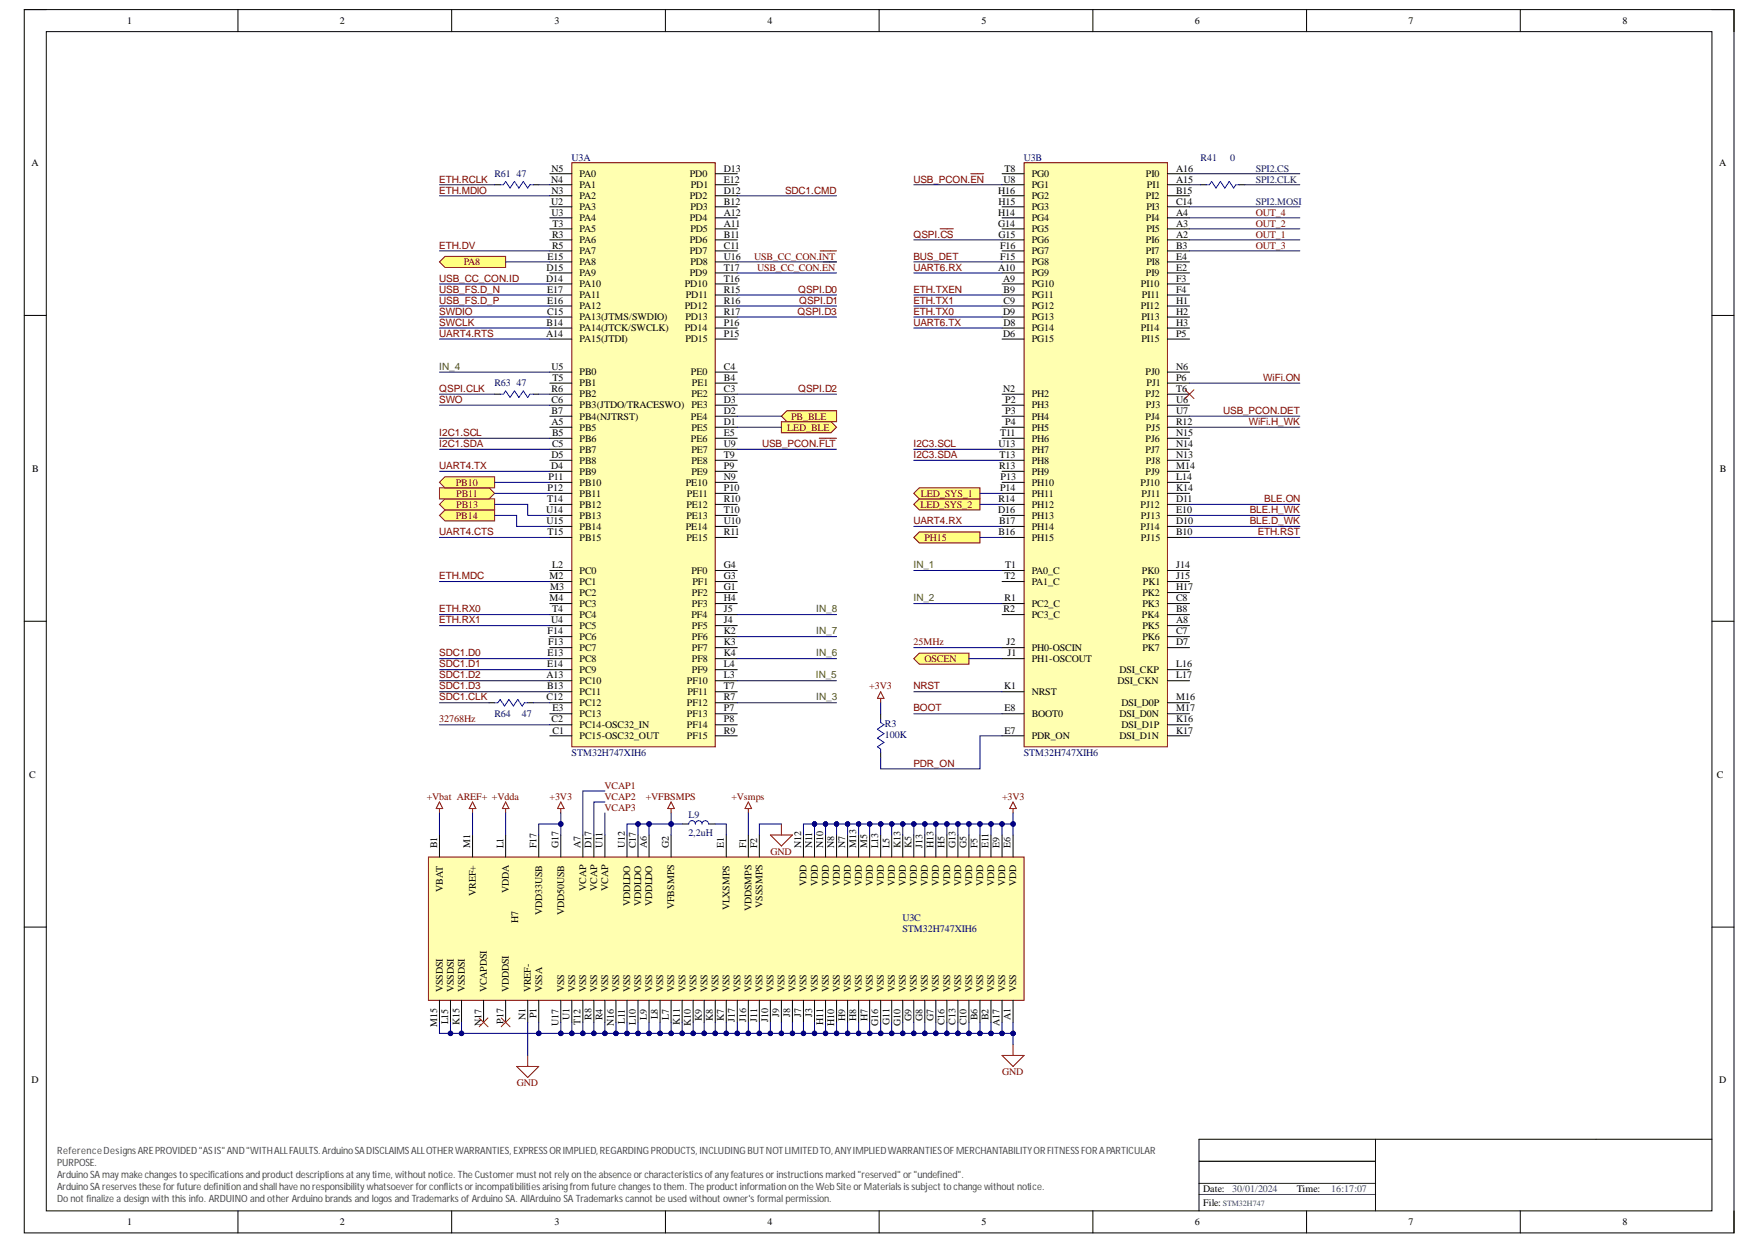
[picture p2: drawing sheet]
<svg xmlns="http://www.w3.org/2000/svg" width="297mm" height="210mm" viewBox="0 0 297 210" stroke-linecap="round" stroke-linejoin="round" font-family="sans-serif">
<defs><g id="words">
<g font-size="4.6">
<text x="75.6" y="171.8">I</text>
<text x="77.3" y="171.8">I</text>
<text x="90.4" y="171.8">I</text>
<text x="94.3" y="171.8">I</text>
<text x="97.8" y="171.8">I</text>
<text x="101.7" y="171.8">I</text>
<text x="103.5" y="171.8">I</text>
<text x="105.2" y="171.8">I</text>
<text x="109.1" y="171.8">I</text>
<text x="110.9" y="171.8">I</text>
<text x="114.8" y="171.8">I</text>
<text x="116.6" y="171.8">I</text>
<text x="118.4" y="171.8">I</text>
<text x="122.3" y="171.8">I</text>
<text x="124" y="171.8">I</text>
<text x="125.8" y="171.8">I</text>
<text x="129.7" y="171.8">I</text>
<text x="130.2" y="171.8">0</text>
<text x="133.6" y="171.8">I</text>
<text x="137.1" y="171.8">I</text>
<text x="138.9" y="171.8">I</text>
<text x="141" y="171.8">I</text>
<text x="141.4" y="171.8">1</text>
<text x="144.5" y="171.8">I</text>
<text x="146.6" y="171.8">I</text>
<text x="148.4" y="171.8">I</text>
<text x="150.1" y="171.8">I</text>
<text x="151.9" y="171.8">I</text>
<text x="154" y="171.8">I</text>
<text x="155.8" y="171.8">I</text>
<text x="157.6" y="171.8">I</text>
</g>
<text font-size="1.8" fill="#000080" x="195.8" y="31.6">POOUT03</text>
<g font-size="1.7">
<text x="21.5" y="4">1</text>
<text x="57.4" y="4">2</text>
<text x="93.6" y="4">3</text>
<text x="129.5" y="4">4</text>
<text x="165.6" y="4">5</text>
<text x="201.7" y="4">6</text>
<text x="237.7" y="4">7</text>
<text x="273.8" y="4">8</text>
<text x="5.3" y="28">A</text>
<text x="93.1" y="29">N5</text>
<text x="97.8" y="29.9">PA0</text>
<text x="116.4" y="29.9">PD0</text>
<text x="122.2" y="29">D13</text>
<text x="169.6" y="29">T8</text>
<text x="174.1" y="29.9">PG0</text>
<text x="193.4" y="29.9">PI0</text>
<text x="198.5" y="29">A16</text>
<text x="290.2" y="28">A</text>
<text x="93" y="30.8">N4</text>
<text x="93" y="34.5">U2</text>
<text x="93.1" y="32.7">N3</text>
<text x="97.8" y="33.6">PA2</text>
<text x="97.8" y="31.7">PA1</text>
<text x="97.8" y="35.5">PA3</text>
<text x="116.4" y="33.6">PD2</text>
<text x="116.5" y="35.5">PD3</text>
<text x="116.6" y="31.7">PD1</text>
<text x="122.2" y="30.8">E12</text>
<text x="122.2" y="34.5">B12</text>
<text x="122.2" y="32.7">D12</text>
<text x="168.5" y="32.7">H16</text>
<text x="168.5" y="34.5">H15</text>
<text x="169.4" y="30.8">U8</text>
<text x="174.1" y="35.5">PG3</text>
<text x="174.1" y="33.6">PG2</text>
<text x="174.1" y="31.7">PG1</text>
<text x="193.4" y="33.6">PI2</text>
<text x="193.5" y="35.5">PI3</text>
<text x="193.6" y="31.7">PI1</text>
<text x="198.5" y="32.7">B15</text>
<text x="198.5" y="30.8">A15</text>
<text x="198.5" y="34.5">C14</text>
<text x="93.1" y="36.4">U3</text>
<text x="93.2" y="40.1">R3</text>
<text x="93.2" y="42">R5</text>
<text x="93.3" y="38.3">T3</text>
<text x="97.8" y="41">PA6</text>
<text x="97.8" y="39.2">PA5</text>
<text x="97.8" y="37.3">PA4</text>
<text x="116.4" y="37.3">PD4</text>
<text x="116.4" y="41">PD6</text>
<text x="116.5" y="39.2">PD5</text>
<text x="122.2" y="36.4">A12</text>
<text x="122.2" y="42">C11</text>
<text x="122.2" y="40.1">B11</text>
<text x="122.2" y="38.3">A11</text>
<text x="168.5" y="38.3">G14</text>
<text x="168.5" y="36.4">H14</text>
<text x="168.5" y="40.1">G15</text>
<text x="168.8" y="42">F16</text>
<text x="174.1" y="41">PG6</text>
<text x="174.1" y="39.2">PG5</text>
<text x="174.1" y="37.3">PG4</text>
<text x="193.4" y="41">PI6</text>
<text x="193.4" y="37.3">PI4</text>
<text x="193.5" y="39.2">PI5</text>
<text x="198.5" y="38.3">A3</text>
<text x="198.5" y="40.1">A2</text>
<text x="198.5" y="42">B3</text>
<text x="198.5" y="36.4">A4</text>
<text x="92.2" y="47.5">D14</text>
<text x="92.2" y="45.7">D15</text>
<text x="92.4" y="43.8">E15</text>
<text x="97.8" y="42.9">PA7</text>
<text x="97.8" y="44.8">PA8</text>
<text x="97.8" y="46.6">PA9</text>
<text x="116.4" y="46.6">PD9</text>
<text x="116.4" y="42.9">PD7</text>
<text x="116.5" y="44.8">PD8</text>
<text x="122.2" y="47.5">T16</text>
<text x="122.2" y="45.7">T17</text>
<text x="122.2" y="43.8">U16</text>
<text x="168.5" y="45.7">A10</text>
<text x="168.8" y="43.8">F15</text>
<text x="169.3" y="47.5">A9</text>
<text x="174.1" y="44.8">PG8</text>
<text x="174.1" y="46.6">PG9</text>
<text x="174.1" y="42.9">PG7</text>
<text x="193.4" y="46.6">PI9</text>
<text x="193.4" y="42.9">PI7</text>
<text x="193.5" y="44.8">PI8</text>
<text x="198.5" y="45.7">E2</text>
<text x="198.5" y="43.8">E4</text>
<text x="198.5" y="47.5">F3</text>
<text x="92.3" y="53.1">C15</text>
<text x="92.3" y="51.3">E16</text>
<text x="92.3" y="49.4">E17</text>
<text x="97.8" y="52.2">PA12</text>
<text x="97.8" y="50.3">PA11</text>
<text x="97.8" y="48.5">PA10</text>
<text x="115.6" y="52.2">PD12</text>
<text x="115.6" y="48.5">PD10</text>
<text x="115.8" y="50.3">PD11</text>
<text x="122.2" y="49.4">R15</text>
<text x="122.2" y="51.3">R16</text>
<text x="122.2" y="53.1">R17</text>
<text x="169.3" y="53.1">D9</text>
<text x="169.4" y="49.4">B9</text>
<text x="169.4" y="51.3">C9</text>
<text x="174.1" y="48.5">PG10</text>
<text x="174.1" y="50.3">PG11</text>
<text x="174.1" y="52.2">PG12</text>
<text x="192.6" y="52.2">PI12</text>
<text x="192.6" y="48.5">PI10</text>
<text x="192.7" y="50.3">PI11</text>
<text x="198.5" y="51.3">H1</text>
<text x="198.5" y="53.1">H2</text>
<text x="198.5" y="49.4">F4</text>
<text x="92.2" y="56.8">A14</text>
<text x="92.2" y="55">B14</text>
<text x="97.8" y="54.1">PA13(JTMS/SWDIO)</text>
<text x="97.8" y="57.8">PA15(JTDI)</text>
<text x="97.8" y="55.9">PA14(JTCK/SWCLK)</text>
<text x="115.6" y="55.9">PD14</text>
<text x="115.7" y="54.1">PD13</text>
<text x="115.7" y="57.8">PD15</text>
<text x="122.2" y="55">P16</text>
<text x="122.2" y="56.8">P15</text>
<text x="169.3" y="56.8">D6</text>
<text x="169.4" y="55">D8</text>
<text x="174.1" y="55.9">PG14</text>
<text x="174.1" y="54.1">PG13</text>
<text x="174.1" y="57.8">PG15</text>
<text x="192.6" y="55.9">PI14</text>
<text x="192.6" y="57.8">PI15</text>
<text x="192.6" y="54.1">PI13</text>
<text x="198.5" y="56.8">P5</text>
<text x="198.5" y="55">H3</text>
<text x="93.1" y="62.4">U5</text>
<text x="93.3" y="64.3">T5</text>
<text x="97.8" y="65.2">PB1</text>
<text x="97.8" y="63.3">PB0</text>
<text x="116.6" y="63.3">PE0</text>
<text x="116.8" y="65.2">PE1</text>
<text x="122.2" y="64.3">B4</text>
<text x="122.2" y="62.4">C4</text>
<text x="193.3" y="63.3">PJ0</text>
<text x="193.5" y="65.2">PJ1</text>
<text x="198.5" y="62.4">N6</text>
<text x="198.5" y="64.3">P6</text>
<text x="93.1" y="66.1">R6</text>
<text x="93.1" y="68">C6</text>
<text x="93.1" y="69.9">B7</text>
<text x="93.1" y="71.7">A5</text>
<text x="97.8" y="67.1">PB2</text>
<text x="97.8" y="68.9">PB3(JTDO/TRACESWO) PE3</text>
<text x="97.8" y="70.8">PB4(NJTRST)</text>
<text x="116.6" y="70.8">PE4</text>
<text x="116.7" y="67.1">PE2</text>
<text x="122.2" y="71.7">D1</text>
<text x="122.2" y="69.9">D2</text>
<text x="122.2" y="66.1">C3</text>
<text x="122.2" y="68">D3</text>
<text x="169.3" y="66.1">N2</text>
<text x="169.6" y="68">P2</text>
<text x="169.6" y="71.7">P4</text>
<text x="169.6" y="69.9">P3</text>
<text x="174.1" y="67.1">PH2</text>
<text x="174.1" y="68.9">PH3</text>
<text x="174.1" y="70.8">PH4</text>
<text x="193.3" y="67.1">PJ2</text>
<text x="193.3" y="70.8">PJ4</text>
<text x="193.4" y="68.9">PJ3</text>
<text x="198.5" y="66.1">T6</text>
<text x="198.5" y="68">U6</text>
<text x="198.5" y="69.9">U7</text>
<text x="198.5" y="71.7">R12</text>
<text x="93.1" y="77.3">D5</text>
<text x="93.2" y="73.6">B5</text>
<text x="93.2" y="75.4">C5</text>
<text x="97.8" y="74.5">PB6</text>
<text x="97.8" y="76.4">PB7</text>
<text x="97.8" y="72.6">PB5</text>
<text x="116.6" y="74.5">PE6</text>
<text x="116.7" y="72.6">PE5</text>
<text x="116.7" y="76.4">PE7</text>
<text x="122.2" y="73.6">E5</text>
<text x="122.2" y="77.3">T9</text>
<text x="122.2" y="75.4">U9</text>
<text x="168.5" y="75.4">U13</text>
<text x="168.7" y="77.3">T13</text>
<text x="168.8" y="73.6">T11</text>
<text x="174.1" y="72.6">PH5</text>
<text x="174.1" y="74.5">PH6</text>
<text x="174.1" y="76.4">PH7</text>
<text x="193.3" y="76.4">PJ7</text>
<text x="193.3" y="74.5">PJ6</text>
<text x="193.4" y="72.6">PJ5</text>
<text x="198.5" y="77.3">N13</text>
<text x="198.5" y="75.4">N14</text>
<text x="198.5" y="73.6">N15</text>
<text x="5.4" y="79.6">B</text>
<text x="92.4" y="82.9">P12</text>
<text x="92.6" y="81">P11</text>
<text x="93" y="79.1">D4</text>
<text x="97.8" y="83.8">PB11</text>
<text x="97.8" y="81.9">PB10</text>
<text x="97.8" y="78.2">PB8</text>
<text x="97.8" y="80.1">PB9</text>
<text x="115.8" y="81.9">PE10</text>
<text x="115.9" y="83.8">PE11</text>
<text x="116.7" y="78.2">PE8</text>
<text x="116.7" y="80.1">PE9</text>
<text x="122.2" y="81">N9</text>
<text x="122.2" y="79.1">P9</text>
<text x="122.2" y="82.9">P10</text>
<text x="168.6" y="79.1">R13</text>
<text x="168.8" y="82.9">P14</text>
<text x="168.9" y="81">P13</text>
<text x="174.1" y="80.1">PH9</text>
<text x="174.1" y="78.2">PH8</text>
<text x="174.1" y="81.9">PH10</text>
<text x="174.1" y="83.8">PH11</text>
<text x="192.5" y="81.9">PJ10</text>
<text x="192.6" y="83.8">PJ11</text>
<text x="193.3" y="80.1">PJ9</text>
<text x="193.4" y="78.2">PJ8</text>
<text x="198.5" y="82.9">K14</text>
<text x="198.5" y="79.1">M14</text>
<text x="198.5" y="81">L14</text>
<text x="290.2" y="79.6">B</text>
<text x="92.2" y="86.6">U14</text>
<text x="92.2" y="88.4">U15</text>
<text x="92.3" y="84.7">T14</text>
<text x="97.8" y="85.7">PB12</text>
<text x="97.8" y="87.5">PB13</text>
<text x="97.8" y="89.4">PB14</text>
<text x="115.8" y="89.4">PE14</text>
<text x="115.8" y="87.5">PE13</text>
<text x="115.8" y="85.7">PE12</text>
<text x="122.2" y="86.6">T10</text>
<text x="122.2" y="88.4">U10</text>
<text x="122.2" y="84.7">R10</text>
<text x="168.5" y="86.6">D16</text>
<text x="168.5" y="84.7">R14</text>
<text x="168.6" y="88.4">B17</text>
<text x="174.1" y="85.7">PH12</text>
<text x="174.1" y="89.4">PH14</text>
<text x="174.1" y="87.5">PH13</text>
<text x="192.5" y="89.4">PJ14</text>
<text x="192.5" y="85.7">PJ12</text>
<text x="192.6" y="87.5">PJ13</text>
<text x="198.5" y="88.4">D10</text>
<text x="198.5" y="84.7">D11</text>
<text x="198.5" y="86.6">E10</text>
<text x="92.4" y="90.3">T15</text>
<text x="93.2" y="95.9">L2</text>
<text x="97.8" y="91.2">PB15</text>
<text x="115.8" y="91.2">PE15</text>
<text x="122.2" y="90.3">R11</text>
<text x="122.2" y="95.9">G4</text>
<text x="168.5" y="90.3">B16</text>
<text x="169.6" y="95.9">T1</text>
<text x="174.1" y="91.2">PH15</text>
<text x="192.6" y="91.2">PJ15</text>
<text x="198.5" y="90.3">B10</text>
<text x="198.5" y="95.9">J14</text>
<text x="92.7" y="97.7">M2</text>
<text x="92.7" y="101.5">M4</text>
<text x="92.8" y="99.6">M3</text>
<text x="97.8" y="98.7">PC1</text>
<text x="97.8" y="100.5">PC2</text>
<text x="97.8" y="96.8">PC0</text>
<text x="116.7" y="96.8">PF0</text>
<text x="116.8" y="100.5">PF2</text>
<text x="116.9" y="98.7">PF1</text>
<text x="122.2" y="99.6">G1</text>
<text x="122.2" y="101.5">H4</text>
<text x="122.2" y="97.7">G3</text>
<text x="169.6" y="97.7">T2</text>
<text x="169.6" y="101.5">R1</text>
<text x="174.1" y="96.8">PA0_C</text>
<text x="174.1" y="98.7">PA1_C</text>
<text x="192.7" y="96.8">PK0</text>
<text x="192.8" y="100.5">PK2</text>
<text x="192.9" y="98.7">PK1</text>
<text x="198.5" y="99.6">H17</text>
<text x="198.5" y="97.7">J15</text>
<text x="198.5" y="101.5">C8</text>
<text x="92.4" y="107">F14</text>
<text x="93" y="105.2">U4</text>
<text x="93.2" y="103.3">T4</text>
<text x="97.8" y="102.4">PC3</text>
<text x="97.8" y="108">PC6</text>
<text x="97.8" y="104.2">PC4</text>
<text x="97.8" y="106.1">PC5</text>
<text x="116.7" y="104.2">PF4</text>
<text x="116.8" y="108">PF6</text>
<text x="116.8" y="106.1">PF5</text>
<text x="116.8" y="102.4">PF3</text>
<text x="122.2" y="107">K2</text>
<text x="122.2" y="105.2">J4</text>
<text x="122.2" y="103.3">J5</text>
<text x="169.4" y="103.3">R2</text>
<text x="174.1" y="104.2">PC3_C</text>
<text x="174.1" y="102.4">PC2_C</text>
<text x="192.7" y="104.2">PK4</text>
<text x="192.8" y="106.1">PK5</text>
<text x="192.8" y="102.4">PK3</text>
<text x="192.8" y="108">PK6</text>
<text x="198.5" y="105.2">A8</text>
<text x="198.5" y="103.3">B8</text>
<text x="198.5" y="107">C7</text>
<text x="92.3" y="112.6">E14</text>
<text x="92.4" y="110.8">E13</text>
<text x="92.5" y="108.9">F13</text>
<text x="97.8" y="109.8">PC7</text>
<text x="97.8" y="111.7">PC8</text>
<text x="97.8" y="113.5">PC9</text>
<text x="116.8" y="113.5">PF9</text>
<text x="116.8" y="109.8">PF7</text>
<text x="116.8" y="111.7">PF8</text>
<text x="122.2" y="112.6">L4</text>
<text x="122.2" y="108.9">K3</text>
<text x="122.2" y="110.8">K4</text>
<text x="169.9" y="108.9">J2</text>
<text x="170.1" y="110.8">J1</text>
<text x="174.1" y="111.7">PH1-OSCOUT</text>
<text x="174.1" y="109.8">PH0-OSCIN</text>
<text x="188.9" y="113.5">DSI_CKP</text>
<text x="192.8" y="109.8">PK7</text>
<text x="198.5" y="108.9">D7</text>
<text x="198.5" y="112.6">L16</text>
<text x="92.2" y="114.5">A13</text>
<text x="92.2" y="118.2">C12</text>
<text x="92.3" y="116.3">B13</text>
<text x="97.8" y="115.4">PC10</text>
<text x="97.8" y="117.3">PC11</text>
<text x="97.8" y="119.1">PC12</text>
<text x="115.9" y="119.1">PF12</text>
<text x="115.9" y="115.4">PF10</text>
<text x="116" y="117.3">PF11</text>
<text x="122.2" y="118.2">R7</text>
<text x="122.2" y="116.3">T7</text>
<text x="122.2" y="114.5">L3</text>
<text x="169.5" y="116.3">K1</text>
<text x="174.1" y="117.3">NRST</text>
<text x="188.6" y="115.4">DSI_CKN</text>
<text x="189.3" y="119.1">DSI_D0P</text>
<text x="198.5" y="114.5">L17</text>
<text x="198.5" y="118.2">M16</text>
<text x="93.1" y="121.9">C2</text>
<text x="93.3" y="120">E3</text>
<text x="93.3" y="123.8">C1</text>
<text x="97.8" y="122.8">PC14-OSC32_IN</text>
<text x="97.8" y="121">PC13</text>
<text x="97.8" y="124.7">PC15-OSC32_OUT</text>
<text x="115.9" y="121">PF13</text>
<text x="115.9" y="122.8">PF14</text>
<text x="115.9" y="124.7">PF15</text>
<text x="122.2" y="120">P7</text>
<text x="122.2" y="121.9">P8</text>
<text x="122.2" y="123.8">R9</text>
<text x="169.6" y="123.8">E7</text>
<text x="169.6" y="120">E8</text>
<text x="174.1" y="124.7">PDR_ON</text>
<text x="174.1" y="121">BOOT0</text>
<text x="188.9" y="121">DSI_D0N</text>
<text x="188.9" y="124.7">DSI_D1N</text>
<text x="189.3" y="122.8">DSI_D1P</text>
<text x="198.5" y="120">M17</text>
<text x="198.5" y="121.9">K16</text>
<text x="198.5" y="123.8">K17</text>
<text x="4.9" y="131.2">C</text>
<text x="289.8" y="131.2">C</text>
<text x="73.8" y="143.1" transform="rotate(-90 73.8 143.1)">B1</text>
<text x="79.4" y="143.1" transform="rotate(-90 79.4 143.1)">M1</text>
<text x="85" y="143.1" transform="rotate(-90 85 143.1)">L1</text>
<text x="90.5" y="143.1" transform="rotate(-90 90.5 143.1)">F17</text>
<text x="94.3" y="143.1" transform="rotate(-90 94.3 143.1)">G17</text>
<text x="98" y="143.1" transform="rotate(-90 98 143.1)">A7</text>
<text x="99.8" y="143.1" transform="rotate(-90 99.8 143.1)">D17</text>
<text x="101.7" y="143.1" transform="rotate(-90 101.7 143.1)">U11</text>
<text x="105.4" y="143.1" transform="rotate(-90 105.4 143.1)">U12</text>
<text x="107.3" y="143.1" transform="rotate(-90 107.3 143.1)">C17</text>
<text x="109.2" y="143.1" transform="rotate(-90 109.2 143.1)">A6</text>
<text x="112.9" y="143.1" transform="rotate(-90 112.9 143.1)">G2</text>
<text x="122.2" y="143.1" transform="rotate(-90 122.2 143.1)">E1</text>
<text x="125.9" y="143.1" transform="rotate(-90 125.9 143.1)">F1</text>
<text x="127.8" y="143.1" transform="rotate(-90 127.8 143.1)">F2</text>
<text x="135.2" y="143.1" transform="rotate(-90 135.2 143.1)">N12</text>
<text x="137.1" y="143.1" transform="rotate(-90 137.1 143.1)">N11</text>
<text x="138.9" y="143.1" transform="rotate(-90 138.9 143.1)">N10</text>
<text x="140.8" y="143.1" transform="rotate(-90 140.8 143.1)">N8</text>
<text x="142.7" y="143.1" transform="rotate(-90 142.7 143.1)">N7</text>
<text x="144.5" y="143.1" transform="rotate(-90 144.5 143.1)">M13</text>
<text x="146.4" y="143.1" transform="rotate(-90 146.4 143.1)">M5</text>
<text x="148.2" y="143.1" transform="rotate(-90 148.2 143.1)">L13</text>
<text x="150.1" y="143.1" transform="rotate(-90 150.1 143.1)">L5</text>
<text x="152" y="143.1" transform="rotate(-90 152 143.1)">K13</text>
<text x="153.8" y="143.1" transform="rotate(-90 153.8 143.1)">K5</text>
<text x="155.7" y="143.1" transform="rotate(-90 155.7 143.1)">J13</text>
<text x="157.5" y="143.1" transform="rotate(-90 157.5 143.1)">H13</text>
<text x="159.4" y="143.1" transform="rotate(-90 159.4 143.1)">H5</text>
<text x="161.3" y="143.1" transform="rotate(-90 161.3 143.1)">G13</text>
<text x="163.1" y="143.1" transform="rotate(-90 163.1 143.1)">G5</text>
<text x="165" y="143.1" transform="rotate(-90 165 143.1)">F5</text>
<text x="166.8" y="143.1" transform="rotate(-90 166.8 143.1)">E11</text>
<text x="168.7" y="143.1" transform="rotate(-90 168.7 143.1)">E9</text>
<text x="170.6" y="143.1" transform="rotate(-90 170.6 143.1)">E6</text>
<text x="136.1" y="149.5" transform="rotate(-90 136.1 149.5)">VDD</text>
<text x="138" y="149.5" transform="rotate(-90 138 149.5)">VDD</text>
<text x="139.9" y="149.5" transform="rotate(-90 139.9 149.5)">VDD</text>
<text x="141.7" y="149.5" transform="rotate(-90 141.7 149.5)">VDD</text>
<text x="143.6" y="149.5" transform="rotate(-90 143.6 149.5)">VDD</text>
<text x="145.4" y="149.5" transform="rotate(-90 145.4 149.5)">VDD</text>
<text x="147.3" y="149.5" transform="rotate(-90 147.3 149.5)">VDD</text>
<text x="149.2" y="149.5" transform="rotate(-90 149.2 149.5)">VDD</text>
<text x="151" y="149.5" transform="rotate(-90 151 149.5)">VDD</text>
<text x="152.9" y="149.5" transform="rotate(-90 152.9 149.5)">VDD</text>
<text x="154.8" y="149.5" transform="rotate(-90 154.8 149.5)">VDD</text>
<text x="156.6" y="149.5" transform="rotate(-90 156.6 149.5)">VDD</text>
<text x="158.5" y="149.5" transform="rotate(-90 158.5 149.5)">VDD</text>
<text x="160.3" y="149.5" transform="rotate(-90 160.3 149.5)">VDD</text>
<text x="162.2" y="149.5" transform="rotate(-90 162.2 149.5)">VDD</text>
<text x="164.1" y="149.5" transform="rotate(-90 164.1 149.5)">VDD</text>
<text x="165.9" y="149.5" transform="rotate(-90 165.9 149.5)">VDD</text>
<text x="167.8" y="149.5" transform="rotate(-90 167.8 149.5)">VDD</text>
<text x="169.6" y="149.5" transform="rotate(-90 169.6 149.5)">VDD</text>
<text x="171.5" y="149.5" transform="rotate(-90 171.5 149.5)">VDD</text>
<text x="74.7" y="150.5" transform="rotate(-90 74.7 150.5)">VBAT</text>
<text x="80.3" y="151.1" transform="rotate(-90 80.3 151.1)">VREF+</text>
<text x="85.9" y="150.7" transform="rotate(-90 85.9 150.7)">VDDA</text>
<text x="87.5" y="155.7" transform="rotate(-90 87.5 155.7)">H7</text>
<text x="91.5" y="154.4" transform="rotate(-90 91.5 154.4)">VDD33USB</text>
<text x="95.2" y="154.4" transform="rotate(-90 95.2 154.4)">VDD50USB</text>
<text x="98.9" y="150.3" transform="rotate(-90 98.9 150.3)">VCAP</text>
<text x="100.8" y="150.3" transform="rotate(-90 100.8 150.3)">VCAP</text>
<text x="102.6" y="150.3" transform="rotate(-90 102.6 150.3)">VCAP</text>
<text x="106.4" y="152.9" transform="rotate(-90 106.4 152.9)">VDDLDO</text>
<text x="108.2" y="152.9" transform="rotate(-90 108.2 152.9)">VDDLDO</text>
<text x="110.1" y="152.9" transform="rotate(-90 110.1 152.9)">VDDLDO</text>
<text x="113.8" y="153.4" transform="rotate(-90 113.8 153.4)">VFBSMPS</text>
<text x="123.1" y="153.6" transform="rotate(-90 123.1 153.6)">VLXSMPS</text>
<text x="126.8" y="153.8" transform="rotate(-90 126.8 153.8)">VDDSMPS</text>
<text x="128.7" y="153.2" transform="rotate(-90 128.7 153.2)">VSSSMPS</text>
<text x="74.7" y="167.5" transform="rotate(-90 74.7 167.5)">VSSDSI</text>
<text x="76.6" y="167.5" transform="rotate(-90 76.6 167.5)">VSSDSI</text>
<text x="78.4" y="167.5" transform="rotate(-90 78.4 167.5)">VSSDSI</text>
<text x="82.2" y="167.5" transform="rotate(-90 82.2 167.5)">VCAPDSI</text>
<text x="85.9" y="167.5" transform="rotate(-90 85.9 167.5)">VDDDSI</text>
<text x="89.6" y="167.5" transform="rotate(-90 89.6 167.5)">VREF-</text>
<text x="91.5" y="167.5" transform="rotate(-90 91.5 167.5)">VSSA</text>
<text x="95.2" y="167.5" transform="rotate(-90 95.2 167.5)">VSS</text>
<text x="97.1" y="167.5" transform="rotate(-90 97.1 167.5)">VSS</text>
<text x="98.9" y="167.5" transform="rotate(-90 98.9 167.5)">VSS</text>
<text x="100.8" y="167.5" transform="rotate(-90 100.8 167.5)">VSS</text>
<text x="102.6" y="167.5" transform="rotate(-90 102.6 167.5)">VSS</text>
<text x="104.5" y="167.5" transform="rotate(-90 104.5 167.5)">VSS</text>
<text x="106.4" y="167.5" transform="rotate(-90 106.4 167.5)">VSS</text>
<text x="108.2" y="167.5" transform="rotate(-90 108.2 167.5)">VSS</text>
<text x="110.1" y="167.5" transform="rotate(-90 110.1 167.5)">VSS</text>
<text x="111.9" y="167.5" transform="rotate(-90 111.9 167.5)">VSS</text>
<text x="113.8" y="167.5" transform="rotate(-90 113.8 167.5)">VSS</text>
<text x="115.7" y="167.5" transform="rotate(-90 115.7 167.5)">VSS</text>
<text x="117.5" y="167.5" transform="rotate(-90 117.5 167.5)">VSS</text>
<text x="119.4" y="167.5" transform="rotate(-90 119.4 167.5)">VSS</text>
<text x="121.3" y="167.5" transform="rotate(-90 121.3 167.5)">VSS</text>
<text x="123.1" y="167.5" transform="rotate(-90 123.1 167.5)">VSS</text>
<text x="125" y="167.5" transform="rotate(-90 125 167.5)">VSS</text>
<text x="126.8" y="167.5" transform="rotate(-90 126.8 167.5)">VSS</text>
<text x="128.7" y="167.5" transform="rotate(-90 128.7 167.5)">VSS</text>
<text x="130.6" y="167.5" transform="rotate(-90 130.6 167.5)">VSS</text>
<text x="132.4" y="167.5" transform="rotate(-90 132.4 167.5)">VSS</text>
<text x="134.3" y="167.5" transform="rotate(-90 134.3 167.5)">VSS</text>
<text x="136.1" y="167.5" transform="rotate(-90 136.1 167.5)">VSS</text>
<text x="138" y="167.5" transform="rotate(-90 138 167.5)">VSS</text>
<text x="139.9" y="167.5" transform="rotate(-90 139.9 167.5)">VSS</text>
<text x="141.7" y="167.5" transform="rotate(-90 141.7 167.5)">VSS</text>
<text x="143.6" y="167.5" transform="rotate(-90 143.6 167.5)">VSS</text>
<text x="145.4" y="167.5" transform="rotate(-90 145.4 167.5)">VSS</text>
<text x="147.3" y="167.5" transform="rotate(-90 147.3 167.5)">VSS</text>
<text x="149.2" y="167.5" transform="rotate(-90 149.2 167.5)">VSS</text>
<text x="151" y="167.5" transform="rotate(-90 151 167.5)">VSS</text>
<text x="152.9" y="167.5" transform="rotate(-90 152.9 167.5)">VSS</text>
<text x="154.8" y="167.5" transform="rotate(-90 154.8 167.5)">VSS</text>
<text x="156.6" y="167.5" transform="rotate(-90 156.6 167.5)">VSS</text>
<text x="158.5" y="167.5" transform="rotate(-90 158.5 167.5)">VSS</text>
<text x="160.3" y="167.5" transform="rotate(-90 160.3 167.5)">VSS</text>
<text x="162.2" y="167.5" transform="rotate(-90 162.2 167.5)">VSS</text>
<text x="164.1" y="167.5" transform="rotate(-90 164.1 167.5)">VSS</text>
<text x="165.9" y="167.5" transform="rotate(-90 165.9 167.5)">VSS</text>
<text x="167.8" y="167.5" transform="rotate(-90 167.8 167.5)">VSS</text>
<text x="169.6" y="167.5" transform="rotate(-90 169.6 167.5)">VSS</text>
<text x="171.5" y="167.5" transform="rotate(-90 171.5 167.5)">VSS</text>
<text x="73.8" y="173.4" transform="rotate(-90 73.8 173.4)">M15</text>
<text x="75.7" y="172.9" transform="rotate(-90 75.7 172.9)">L15</text>
<text x="77.5" y="172.9" transform="rotate(-90 77.5 172.9)">K15</text>
<text x="81.2" y="173.1" transform="rotate(-90 81.2 173.1)">N17</text>
<text x="85" y="172.8" transform="rotate(-90 85 172.8)">P17</text>
<text x="88.7" y="172.1" transform="rotate(-90 88.7 172.1)">N1</text>
<text x="90.5" y="171.8" transform="rotate(-90 90.5 171.8)">P1</text>
<text x="94.3" y="173.1" transform="rotate(-90 94.3 173.1)">U17</text>
<text x="96.1" y="172.1" transform="rotate(-90 96.1 172.1)">U1</text>
<text x="98" y="172.9" transform="rotate(-90 98 172.9)">T12</text>
<text x="99.8" y="172.1" transform="rotate(-90 99.8 172.1)">R8</text>
<text x="101.7" y="172.2" transform="rotate(-90 101.7 172.2)">R4</text>
<text x="103.6" y="173.1" transform="rotate(-90 103.6 173.1)">N16</text>
<text x="105.4" y="172.8" transform="rotate(-90 105.4 172.8)">L11</text>
<text x="107.3" y="172.9" transform="rotate(-90 107.3 172.9)">L10</text>
<text x="109.2" y="172.1" transform="rotate(-90 109.2 172.1)">L9</text>
<text x="111" y="172" transform="rotate(-90 111 172)">L8</text>
<text x="112.9" y="172.1" transform="rotate(-90 112.9 172.1)">L7</text>
<text x="114.7" y="172.9" transform="rotate(-90 114.7 172.9)">K11</text>
<text x="116.6" y="173.1" transform="rotate(-90 116.6 173.1)">K10</text>
<text x="118.5" y="172.3" transform="rotate(-90 118.5 172.3)">K9</text>
<text x="120.3" y="172.3" transform="rotate(-90 120.3 172.3)">K8</text>
<text x="122.2" y="172.3" transform="rotate(-90 122.2 172.3)">K7</text>
<text x="124" y="172.5" transform="rotate(-90 124 172.5)">J17</text>
<text x="125.9" y="172.5" transform="rotate(-90 125.9 172.5)">J16</text>
<text x="127.8" y="172.4" transform="rotate(-90 127.8 172.4)">J11</text>
<text x="129.6" y="172.5" transform="rotate(-90 129.6 172.5)">J10</text>
<text x="131.5" y="171.7" transform="rotate(-90 131.5 171.7)">J9</text>
<text x="133.3" y="171.7" transform="rotate(-90 133.3 171.7)">J8</text>
<text x="135.2" y="171.7" transform="rotate(-90 135.2 171.7)">J7</text>
<text x="137.1" y="171.6" transform="rotate(-90 137.1 171.6)">J3</text>
<text x="138.9" y="172.9" transform="rotate(-90 138.9 172.9)">H11</text>
<text x="140.8" y="173.1" transform="rotate(-90 140.8 173.1)">H10</text>
<text x="142.7" y="172.3" transform="rotate(-90 142.7 172.3)">H9</text>
<text x="144.5" y="172.3" transform="rotate(-90 144.5 172.3)">H8</text>
<text x="146.4" y="172.3" transform="rotate(-90 146.4 172.3)">H7</text>
<text x="148.2" y="173.1" transform="rotate(-90 148.2 173.1)">G16</text>
<text x="150.1" y="172.9" transform="rotate(-90 150.1 172.9)">G11</text>
<text x="152" y="173.1" transform="rotate(-90 152 173.1)">G10</text>
<text x="153.8" y="172.3" transform="rotate(-90 153.8 172.3)">G9</text>
<text x="155.7" y="172.3" transform="rotate(-90 155.7 172.3)">G8</text>
<text x="157.5" y="172.3" transform="rotate(-90 157.5 172.3)">G7</text>
<text x="159.4" y="173" transform="rotate(-90 159.4 173)">C16</text>
<text x="161.3" y="172.9" transform="rotate(-90 161.3 172.9)">C13</text>
<text x="163.1" y="173" transform="rotate(-90 163.1 173)">C10</text>
<text x="165" y="172.2" transform="rotate(-90 165 172.2)">B6</text>
<text x="166.8" y="172.2" transform="rotate(-90 166.8 172.2)">B2</text>
<text x="168.7" y="173.1" transform="rotate(-90 168.7 173.1)">A17</text>
<text x="170.6" y="172.1" transform="rotate(-90 170.6 172.1)">A1</text>
<text x="5.3" y="182.8">D</text>
<text x="290.2" y="182.8">D</text>
<text x="203.1" y="201.1">Date:</text>
<text x="203.1" y="203.6">File:</text>
<text x="218.9" y="201.2">Time:</text>
<text x="21.5" y="206.7">1</text>
<text x="57.4" y="206.7">2</text>
<text x="93.6" y="206.7">3</text>
<text x="129.5" y="206.7">4</text>
<text x="165.6" y="206.7">5</text>
<text x="201.7" y="206.7">6</text>
<text x="237.7" y="206.7">7</text>
<text x="273.8" y="206.7">8</text>
</g>
<g font-size="1.7" fill="#000080">
<text x="83.4" y="29.9">R61 47</text>
<text x="96.5" y="27.1">U3A</text>
<text x="172.8" y="27.1">U3B</text>
<text x="202.6" y="27.1">R41</text>
<text x="207.6" y="27.1">0</text>
<text x="83.4" y="65.2">R63 47</text>
<text x="83.4" y="121">R64</text>
<text x="88.1" y="121">47</text>
<text x="149.3" y="122.7">R3</text>
<text x="149.3" y="124.5">100K</text>
<text x="96.5" y="127.5">STM32H747XIH6</text>
<text x="172.8" y="127.5">STM32H747XIH6</text>
<text x="116.2" y="138">L9</text>
<text x="116.2" y="141.1">2,2uH</text>
<text x="152.3" y="155.4">U3C</text>
<text x="152.3" y="157.2">STM32H747XIH6</text>
</g>
<g font-size="1.7" fill="#003a70">
<text x="211.9" y="29">SPI2.CS</text>
<text x="211.9" y="34.5">SPI2.MOSI</text>
<text x="211.9" y="30.8">SPI2.CLK</text>
</g>
<g font-size="1.7" fill="#800000">
<text x="74.1" y="30.8">ETH.RCLK</text>
<text x="74.1" y="32.7">ETH.MDIO</text>
<text x="132.5" y="32.7">SDC1.CMD</text>
<text x="154.2" y="30.8">USB_PCON.EN</text>
<text x="74.1" y="42">ETH.DV</text>
<text x="154.2" y="40.1">QSPI.CS</text>
<text x="211.9" y="38.3">OUT_2</text>
<text x="211.9" y="36.4">OUT_4</text>
<text x="211.9" y="42">OUT_3</text>
<text x="211.9" y="40.1">OUT_1</text>
<text x="74.1" y="47.5">USB_CC_CON.ID</text>
<text x="78.3" y="44.8">PA8</text>
<text x="127.3" y="43.8">USB_CC_CON.INT</text>
<text x="127.8" y="45.7">USB_CC_CON.EN</text>
<text x="154.2" y="45.7">UART6.RX</text>
<text x="154.2" y="43.8">BUS_DET</text>
<text x="74.1" y="51.3">USB_FS.D_P</text>
<text x="74.1" y="49.4">USB_FS.D_N</text>
<text x="74.1" y="53.1">SWDIO</text>
<text x="134.6" y="53.1">QSPI.D3</text>
<text x="134.7" y="49.4">QSPI.D0</text>
<text x="134.9" y="51.3">QSPI.D1</text>
<text x="154.2" y="49.4">ETH.TXEN</text>
<text x="154.2" y="53.1">ETH.TX0</text>
<text x="154.2" y="51.3">ETH.TX1</text>
<text x="74.1" y="55">SWCLK</text>
<text x="74.1" y="56.8">UART4.RTS</text>
<text x="154.2" y="55">UART6.TX</text>
<text x="213.2" y="64.3">WiFi.ON</text>
<text x="74.1" y="68">SWO</text>
<text x="74.1" y="66.1">QSPI.CLK</text>
<text x="133.5" y="70.8">PB_BLE</text>
<text x="134.7" y="66.1">QSPI.D2</text>
<text x="206.4" y="69.9">USB_PCON.DET</text>
<text x="210.8" y="71.7">WiFi.H_WK</text>
<text x="74.1" y="75.4">I2C1.SDA</text>
<text x="74.1" y="73.6">I2C1.SCL</text>
<text x="128.6" y="75.4">USB_PCON.FLT</text>
<text x="132.8" y="72.6">LED_BLE</text>
<text x="154.2" y="75.4">I2C3.SCL</text>
<text x="154.2" y="77.3">I2C3.SDA</text>
<text x="74.1" y="79.1">UART4.TX</text>
<text x="76.9" y="81.9">PB10</text>
<text x="77" y="83.8">PB11</text>
<text x="155.4" y="83.8">LED_SYS_1</text>
<text x="76.9" y="87.5">PB14</text>
<text x="77" y="85.7">PB13</text>
<text x="154.2" y="88.4">UART4.RX</text>
<text x="155.3" y="85.7">LED_SYS_2</text>
<text x="210.9" y="88.4">BLE.D_WK</text>
<text x="210.9" y="86.6">BLE.H_WK</text>
<text x="213.4" y="84.7">BLE.ON</text>
<text x="74.1" y="90.3">UART4.CTS</text>
<text x="156" y="91.2">PH15</text>
<text x="212.3" y="90.3">ETH.RST</text>
<text x="74.1" y="97.7">ETH.MDC</text>
<text x="74.1" y="103.3">ETH.RX0</text>
<text x="74.1" y="105.2">ETH.RX1</text>
<text x="74.1" y="110.8">SDC1.D0</text>
<text x="74.1" y="112.6">SDC1.D1</text>
<text x="154.2" y="108.9">25MHz</text>
<text x="156" y="111.7">OSCEN</text>
<text x="74.1" y="114.5">SDC1.D2</text>
<text x="74.1" y="116.3">SDC1.D3</text>
<text x="74.1" y="118.2">SDC1.CLK</text>
<text x="146.7" y="116.3">+3V3</text>
<text x="154.2" y="116.3">NRST</text>
<text x="74.1" y="121.9">32768Hz</text>
<text x="154.2" y="120">BOOT</text>
<text x="154.2" y="129.3">PDR_ON</text>
<text x="72" y="134.9">+Vbat AREF+ +Vdda</text>
<text x="92.7" y="134.9">+3V3</text>
<text x="102" y="133.1">VCAP1</text>
<text x="102" y="134.9">VCAP2</text>
<text x="102" y="136.8">VCAP3</text>
<text x="109" y="134.9">+VFBSMPS</text>
<text x="123.5" y="134.9">+Vsmps</text>
<text x="169.1" y="134.9">+3V3</text>
<text x="130" y="144.2">GND</text>
<text x="87.2" y="183.3">GND</text>
<text x="169.1" y="181.4">GND</text>
</g>
<g font-size="1.7" fill="#38761d">
<text x="74.1" y="62.4">IN_4</text>
<text x="154.2" y="95.9">IN_1</text>
<text x="154.2" y="101.5">IN_2</text>
<text x="137.7" y="103.3">IN_8</text>
<text x="137.7" y="107">IN_7</text>
<text x="137.7" y="110.8">IN_6</text>
<text x="137.7" y="114.5">IN_5</text>
<text x="137.7" y="118.2">IN_3</text>
</g>
<g font-size="1.7" fill="#434343">
<text x="9.6" y="194.8">Reference Designs AREPROVIDED &quot;ASIS&quot; AND &quot;WITH ALL FAULTS. ArduinoSADISCLAIMS ALL OTHER WARRANTIES, EXPRESS ORIMPLIED, REGARDING PRODUCTS, INCLUDING BUT NOT LIMITED TO, ANYIMPLIED WARRANTIESOFMERCHANTABILITYOR FITNESS FOR A PARTICULAR</text>
<text x="9.6" y="196.8">PURPOSE.</text>
<text x="9.6" y="198.8">Arduino SA may make changes to specifications and product descriptions at any time, without notice. The Customer must not rely on the absence or characteristics of any features or instructions marked &quot;reserved&quot; or &quot;undefined&quot;.</text>
<text x="9.6" y="200.8">Arduino SA reserves these for future definition and shall have no responsibility whatsoever for conflicts or incompatibilities arising from future changes to them. The product information on the Web Site or Materials is subject to change without notice.</text>
<text x="9.6" y="202.9">Do not finalize a design with this info. ARDUINO and other Arduino brands and logos and Trademarks of Arduino SA. AllArduino SA Trademarks cannot be used without owner's formal permission.</text>
</g>
<g font-size="1.7" fill="#0a7271">
<text x="207.9" y="201.1">30/01/2024</text>
<text x="224.7" y="201.1">16:17:07</text>
</g>
<text font-size="1.4" fill="#0a7271" x="206.4" y="203.6">STM32H747</text>
</g></defs>
<g fill="none" stroke="#000" stroke-width=".17">
<path d="M4.1 1.6h288.5v206.4h-288.5zM4.1 1.6h3.7M7.8 5.3h281.1v199h-281.1zM40.2 1.6v3.7M76.2 1.6v3.7M112.3 1.6v3.7M148.4 1.6v3.7M184.4 1.6v3.7M220.5 1.6v3.7M256.6 1.6v3.7M288.9 1.6h3.7v3.7M4.1 53.2h3.7"/>
<path d="M288.9 53.2h3.7M4.1 104.8h3.7M288.9 104.8h3.7M4.1 156.4h3.7M288.9 156.4h3.7M202.4 195.9h29.8M202.4 199.7h29.8M232.1 192.2v12.1M288.9 192.2h-86.5v12.1M40.2 204.3v3.7M76.2 204.3v3.7M112.3 204.3v3.7"/>
<path d="M148.4 204.3v3.7M184.4 204.3v3.7M202.4 201.5h29.8M220.5 204.3v3.7M256.6 204.3v3.7M292.6 204.3v3.7"/>
</g>
<path d="M79.8 135.3l.5 1.1h-1.1zM79.8 136.4v.8M94.6 135.3l.6 1.1h-1.1zM94.6 136.4v.8M169.1 178.1h3.7l-1.8 1.8zM171 176.2v1.9" fill="none" stroke="#800000" stroke-width=".17"/>
<path d="M154.2 111.1l1-.9h8.3v1.9h-8.3z" fill-rule="evenodd" fill="#ffff80"/>
<path d="M154.2 111.1l1-.9h8.3v1.9h-8.3z" fill="none" stroke="#800000" stroke-width=".17"/>
<path d="M200 65.8l1.5 1.5M201.5 65.8l-1.5 1.5" fill="none" stroke="#f00" stroke-width=".17"/>
<path d="M96.5 27.5h24.2v98.5h-24.2z" fill-rule="evenodd" fill="#ffffb0"/>
<path d="M96.5 27.5h24.2v98.5h-24.2z" fill="none" stroke="#800000" stroke-width=".17"/>
<g fill="none" stroke="#000" stroke-width=".17">
<path d="M92.8 33h3.7M92.8 31.2h3.7M92.8 29.3h3.7M92.8 36.8h3.7M92.8 38.6h3.7M92.8 34.9h3.7M120.7 33h3.7M120.7 31.2h3.7M120.7 29.3h3.7M120.7 36.8h3.7M120.7 38.6h3.7M120.7 34.9h3.7"/>
<path d="M92.8 40.5h3.7M92.8 42.3h3.7M92.8 49.8h3.7M92.8 44.2h3.7M92.8 46.1h3.7M92.8 53.5h3.7M92.8 57.2h3.7M92.8 55.4h3.7M92.8 51.6h3.7M92.8 47.9h3.7M120.7 40.5h3.7M120.7 42.3h3.7"/>
<path d="M120.7 49.8h3.7M120.7 44.2h3.7M120.7 46.1h3.7M120.7 53.5h3.7M120.7 57.2h3.7M120.7 55.4h3.7M120.7 51.6h3.7M120.7 47.9h3.7M92.8 72.1h3.7M92.8 73.9h3.7M92.8 64.6h3.7M92.8 66.5h3.7"/>
<path d="M92.8 68.4h3.7M92.8 75.8h3.7M92.8 62.8h3.7M92.8 77.7h3.7M92.8 70.2h3.7M92.8 79.5h3.7M120.7 72.1h3.7M120.7 73.9h3.7M120.7 64.6h3.7M120.7 66.5h3.7M120.7 68.4h3.7M120.7 75.8h3.7"/>
<path d="M120.7 62.8h3.7M120.7 77.7h3.7M120.7 70.2h3.7M120.7 79.5h3.7M92.8 98.1h3.7M92.8 100h3.7M92.8 83.2h3.7M92.8 87h3.7M92.8 85.1h3.7M92.8 90.7h3.7M92.8 88.8h3.7M92.8 96.3h3.7"/>
<path d="M92.8 81.4h3.7M120.7 98.1h3.7M120.7 100h3.7M120.7 83.2h3.7M120.7 87h3.7M120.7 85.1h3.7M120.7 90.7h3.7M120.7 88.8h3.7M120.7 96.3h3.7M120.7 81.4h3.7M92.8 101.8h3.7M92.8 113h3.7"/>
<path d="M92.8 107.4h3.7M92.8 114.9h3.7M92.8 116.7h3.7M92.8 118.6h3.7M92.8 109.3h3.7M92.8 103.7h3.7M92.8 105.6h3.7M92.8 111.1h3.7M120.7 101.8h3.7M120.7 113h3.7M120.7 107.4h3.7M120.7 114.9h3.7"/>
<path d="M120.7 116.7h3.7M120.7 118.6h3.7M120.7 109.3h3.7M120.7 103.7h3.7M120.7 105.6h3.7M120.7 111.1h3.7M92.8 120.4h3.7M92.8 122.3h3.7M92.8 124.2h3.7M120.7 120.4h3.7M120.7 122.3h3.7M120.7 124.2h3.7"/>
</g>
<path d="M172.8 27.5h24.2v98.5h-24.2z" fill-rule="evenodd" fill="#ffffb0"/>
<path d="M172.8 27.5h24.2v98.5h-24.2z" fill="none" stroke="#800000" stroke-width=".17"/>
<g fill="none" stroke="#000" stroke-width=".17">
<path d="M169.1 34.9h3.7M169.1 38.6h3.7M169.1 33h3.7M169.1 29.3h3.7M169.1 31.2h3.7M169.1 36.8h3.7M197 34.9h3.8M197 38.6h3.8M197 33h3.8M197 29.3h3.8M197 31.2h3.8M197 36.8h3.8"/>
<path d="M169.1 40.5h3.7M169.1 44.2h3.7M169.1 46.1h3.7M169.1 47.9h3.7M169.1 49.8h3.7M169.1 51.6h3.7M169.1 55.4h3.7M169.1 42.3h3.7M169.1 53.5h3.7M169.1 57.2h3.7M197 40.5h3.8M197 44.2h3.8"/>
<path d="M197 46.1h3.8M197 47.9h3.8M197 49.8h3.8M197 51.6h3.8M197 55.4h3.8M197 42.3h3.8M197 53.5h3.8M197 57.2h3.8M169.1 66.5h3.7M169.1 68.4h3.7M169.1 72.1h3.7M169.1 70.2h3.7"/>
<path d="M169.1 79.5h3.7M169.1 73.9h3.7M169.1 77.7h3.7M169.1 75.8h3.7M197 66.5h3.8M197 68.4h3.8M197 72.1h3.8M197 70.2h3.8M197 79.5h3.8M197 73.9h3.8M197 77.7h3.8M197 75.8h3.8"/>
<path d="M197 62.8h3.8M197 64.6h3.8M169.1 85.1h3.7M169.1 90.7h3.7M169.1 88.8h3.7M169.1 87h3.7M169.1 81.4h3.7M169.1 83.2h3.7M169.1 98.1h3.7M169.1 96.3h3.7M197 85.1h3.8M197 90.7h3.8"/>
<path d="M197 88.8h3.8M197 87h3.8M197 81.4h3.8M197 83.2h3.8M197 100h3.8M197 98.1h3.8M197 96.3h3.8M169.1 116.7h3.7M169.1 111.1h3.7M169.1 109.3h3.7M169.1 101.8h3.7M169.1 103.7h3.7"/>
<path d="M197 109.3h3.8M197 105.6h3.8M197 101.8h3.8M197 103.7h3.8M197 107.4h3.8M197 113h3.8M197 114.9h3.8M197 118.6h3.8M169.1 120.4h3.7M169.1 124.2h3.7M197 120.4h3.8M197 122.3h3.8"/>
<path d="M197 124.2h3.8"/>
</g>
<path d="M72.3 144.6h100.5v24.2h-100.5z" fill-rule="evenodd" fill="#ffffb0"/>
<g fill="none" stroke="#800000" stroke-width=".17">
<path d="M158.7 38.6h2.2M163.8 29.3h2.2M138.4 42.3h2.8M139 44.2h2.2M138.3 73.9h2.9M216.1 88.8h3.3M148.6 116.7l.6 1.1h-1.1zM148.6 117.8v.8M74.2 135.3l.5 1.1h-1.1zM74.2 136.4v.8M85.3 135.3l.6 1.1h-1.1zM85.3 136.4v.8"/>
<path d="M113.3 135.3l.5 1.1h-1.1zM113.3 136.4v.8M126.3 135.3l.6 1.1h-1.2zM126.3 136.4v.8M131.9 139v1.9M171 135.3l.5 1.1h-1.1zM171 136.4v.8M72.3 144.6h100.5v24.2h-100.5zM130 140.9h3.7l-1.8 1.9zM87.2 179.9h3.7l-1.8 1.9zM89.1 178.1v1.8"/>
</g>
<g fill="none" stroke="#000" stroke-width=".17">
<path d="M148.6 120.4v1M148.6 126.9v1M74.2 140.9v3.7M79.8 140.9v3.7M85.3 140.9v3.7M90.9 140.9v3.7M94.6 140.9v3.7M98.4 140.9v3.7M100.2 140.9v3.7M102.1 140.9v3.7M105.8 140.9v3.7M107.7 140.9v3.7"/>
<path d="M109.5 140.9v3.7M113.3 140.9v3.7M122.6 140.9v3.7M126.3 140.9v3.7M128.2 140.9v3.7M135.6 140.9v3.7M137.5 140.9v3.7M139.3 140.9v3.7M141.2 140.9v3.7M143.1 140.9v3.7M144.9 140.9v3.7M146.8 140.9v3.7"/>
<path d="M148.6 140.9v3.7M150.5 140.9v3.7M152.4 140.9v3.7M154.2 140.9v3.7M156.1 140.9v3.7M157.9 140.9v3.7M159.8 140.9v3.7M161.7 140.9v3.7M163.5 140.9v3.7M165.4 140.9v3.7M167.2 140.9v3.7M169.1 140.9v3.7"/>
<path d="M171 140.9v3.7M81.6 168.8v3.7M85.3 168.8v3.7M159.8 168.8v3.7M161.7 168.8v3.7M163.5 168.8v3.7M165.4 168.8v3.7M167.2 168.8v3.7M169.1 168.8v3.7M171 168.8v3.7"/>
</g>
<path d="M148.6 121.4v.5l.6 .4-1.1 .7 1.1 .8-1.1 .7 1.1 .8-1.1 .7 .5 .4v.5" fill="none" stroke="#00f" stroke-width=".17"/>
<path d="M154.2 85.1l1-.9h10.2v1.8h-10.2z" fill-rule="evenodd" fill="#ffff80"/>
<path d="M154.2 85.1l1-.9h10.2v1.8h-10.2z" fill="none" stroke="#800000" stroke-width=".17"/>
<path d="M154.2 83.2l1-.9h10.2v1.9h-10.2z" fill-rule="evenodd" fill="#ffff80"/>
<path d="M154.2 83.2l1-.9h10.2v1.9h-10.2z" fill="none" stroke="#800000" stroke-width=".17"/>
<path d="M131.9 70.2l.9-.9h8.4v1.9h-8.4z" fill-rule="evenodd" fill="#ffff80"/>
<path d="M131.9 70.2l.9-.9h8.4v1.9h-8.4z" fill="none" stroke="#800000" stroke-width=".17"/>
<path d="M131.9 71.2h8.4l.9 .9-.9 .9h-8.4z" fill-rule="evenodd" fill="#ffff80"/>
<path d="M131.9 71.2h8.4l.9 .9-.9 .9h-8.4z" fill="none" stroke="#800000" stroke-width=".17"/>
<path d="M80.9 171.8l1.5 1.5M82.4 171.8l-1.5 1.5M84.6 171.8l1.5 1.5M86.1 171.8l-1.5 1.5" fill="none" stroke="#f00" stroke-width=".17"/>
<path d="M83.5 31.2h.9M90 31.2h.9M202.6 31.2h1M209.1 31.2h1M83.5 66.5h.9M90 66.5h.9M82.5 118.6h1M89.1 118.6h.9M115.1 139h1.1M119.6 139h1.1" fill="none" stroke="#000" stroke-width=".17"/>
<path d="M84.4 31.2h.6l.3-.6 .8 1.1 .7-1.1 .8 1.1 .7-1.1 .8 1.1 .3-.5h.6M209.1 31.2h-.5l-.4 .5-.7-1.1-.8 1.1M84.4 66.5h.6l.3-.5 .8 1.1 .7-1.1 .8 1.1 .7-1.1 .8 1.1 .3-.6h.6M83.5 118.6h.5l.4-.6 .8 1.1 .7-1.1 .7 1.1 .8-1.1 .7 1.1 .4-.5h.6M116.2 139a.56 .56 0 0 1 .6-.5 .56 .56 0 0 1 .6 .5 .56 .56 0 0 1 .5-.5 .56 .56 0 0 1 .6 .5 .56 .56 0 0 1 .5-.5 .56 .56 0 0 1 .6 .5" fill="none" stroke="#00f" stroke-width=".17"/>
<path d="M74.2 87l.9-1h8.4v1.9h-8.4z" fill-rule="evenodd" fill="#ffff80"/>
<path d="M74.2 87l.9-1h8.4v1.9h-8.4z" fill="none" stroke="#800000" stroke-width=".17"/>
<path d="M74.2 85.1l.9-.9h8.4v1.8h-8.4z" fill-rule="evenodd" fill="#ffff80"/>
<path d="M74.2 85.1l.9-.9h8.4v1.8h-8.4z" fill="none" stroke="#800000" stroke-width=".17"/>
<path d="M74.2 82.3h8.3l1 .9-1 1h-8.3z" fill-rule="evenodd" fill="#ffff80"/>
<path d="M74.2 82.3h8.3l1 .9-1 1h-8.3z" fill="none" stroke="#800000" stroke-width=".17"/>
<path d="M75.1 80.5h8.4v1.8h-8.4l-.9-.9z" fill-rule="evenodd" fill="#ffff80"/>
<path d="M75.1 80.5h8.4v1.8h-8.4l-.9-.9z" fill="none" stroke="#800000" stroke-width=".17"/>
<path d="M154.2 90.7l1-.9h10.2v1.8h-10.2z" fill-rule="evenodd" fill="#ffff80"/>
<path d="M154.2 90.7l1-.9h10.2v1.8h-10.2z" fill="none" stroke="#800000" stroke-width=".17"/>
<path d="M74.2 44.2l.9-.9h10.2v1.8h-10.2z" fill-rule="evenodd" fill="#ffff80"/>
<path d="M74.2 44.2l.9-.9h10.2v1.8h-10.2z" fill="none" stroke="#800000" stroke-width=".17"/>
<path d="M74.2 172.5v1.9h1.8v-1.9" fill="none" stroke="#000080" stroke-width=".17"/>
<circle cx="76" cy="174.4" r=".37" fill="#000080"/>
<g fill="none" stroke="#000080" stroke-width=".17">
<path d="M77.9 172.5v1.9h-1.9"/>
<circle cx="76" cy="174.4" r=".37"/>
</g>
<circle cx="76" cy="174.4" r=".37" fill="#000080"/>
<circle cx="76" cy="174.4" r=".37" fill="none" stroke="#000080" stroke-width=".17"/>
<circle cx="77.9" cy="174.4" r=".37" fill="#000080"/>
<g fill="none" stroke="#000080" stroke-width=".17">
<path d="M90.9 172.5v1.9h-13"/>
<circle cx="77.9" cy="174.4" r=".37"/>
</g>
<circle cx="77.9" cy="174.4" r=".37" fill="#000080"/>
<circle cx="77.9" cy="174.4" r=".37" fill="none" stroke="#000080" stroke-width=".17"/>
<circle cx="90.9" cy="174.4" r=".37" fill="#000080"/>
<g fill="none" stroke="#000080" stroke-width=".17">
<path d="M90.9 174.4h3.7"/>
<circle cx="90.9" cy="174.4" r=".37"/>
</g>
<circle cx="90.9" cy="174.4" r=".37" fill="#000080"/>
<circle cx="90.9" cy="174.4" r=".37" fill="none" stroke="#000080" stroke-width=".17"/>
<circle cx="94.6" cy="174.4" r=".37" fill="#000080"/>
<g fill="none" stroke="#000080" stroke-width=".17">
<path d="M94.6 172.5v1.9h1.9"/>
<circle cx="94.6" cy="174.4" r=".37"/>
</g>
<circle cx="94.6" cy="174.4" r=".37" fill="#000080"/>
<circle cx="94.6" cy="174.4" r=".37" fill="none" stroke="#000080" stroke-width=".17"/>
<circle cx="96.5" cy="174.4" r=".37" fill="#000080"/>
<g fill="none" stroke="#000080" stroke-width=".17">
<path d="M96.5 172.5v1.9h1.9"/>
<circle cx="96.5" cy="174.4" r=".37"/>
</g>
<circle cx="96.5" cy="174.4" r=".37" fill="#000080"/>
<circle cx="96.5" cy="174.4" r=".37" fill="none" stroke="#000080" stroke-width=".17"/>
<circle cx="98.4" cy="174.4" r=".37" fill="#000080"/>
<g fill="none" stroke="#000080" stroke-width=".17">
<path d="M98.4 172.5v1.9h1.8"/>
<circle cx="98.4" cy="174.4" r=".37"/>
</g>
<circle cx="98.4" cy="174.4" r=".37" fill="#000080"/>
<circle cx="98.4" cy="174.4" r=".37" fill="none" stroke="#000080" stroke-width=".17"/>
<circle cx="100.2" cy="174.4" r=".37" fill="#000080"/>
<g fill="none" stroke="#000080" stroke-width=".17">
<path d="M100.2 172.5v1.9h1.9"/>
<circle cx="100.2" cy="174.4" r=".37"/>
</g>
<circle cx="100.2" cy="174.4" r=".37" fill="#000080"/>
<circle cx="100.2" cy="174.4" r=".37" fill="none" stroke="#000080" stroke-width=".17"/>
<circle cx="102.1" cy="174.4" r=".37" fill="#000080"/>
<g fill="none" stroke="#000080" stroke-width=".17">
<path d="M102.1 172.5v1.9h1.9"/>
<circle cx="102.1" cy="174.4" r=".37"/>
</g>
<circle cx="102.1" cy="174.4" r=".37" fill="#000080"/>
<circle cx="102.1" cy="174.4" r=".37" fill="none" stroke="#000080" stroke-width=".17"/>
<circle cx="104" cy="174.4" r=".37" fill="#000080"/>
<g fill="none" stroke="#000080" stroke-width=".17">
<path d="M104 172.5v1.9h1.8"/>
<circle cx="104" cy="174.4" r=".37"/>
</g>
<circle cx="104" cy="174.4" r=".37" fill="#000080"/>
<circle cx="104" cy="174.4" r=".37" fill="none" stroke="#000080" stroke-width=".17"/>
<circle cx="105.8" cy="174.4" r=".37" fill="#000080"/>
<g fill="none" stroke="#000080" stroke-width=".17">
<path d="M105.8 172.5v1.9h1.9"/>
<circle cx="105.8" cy="174.4" r=".37"/>
</g>
<circle cx="105.8" cy="174.4" r=".37" fill="#000080"/>
<circle cx="105.8" cy="174.4" r=".37" fill="none" stroke="#000080" stroke-width=".17"/>
<circle cx="107.7" cy="174.4" r=".37" fill="#000080"/>
<g fill="none" stroke="#000080" stroke-width=".17">
<path d="M107.7 172.5v1.9h1.8"/>
<circle cx="107.7" cy="174.4" r=".37"/>
</g>
<circle cx="107.7" cy="174.4" r=".37" fill="#000080"/>
<circle cx="107.7" cy="174.4" r=".37" fill="none" stroke="#000080" stroke-width=".17"/>
<circle cx="109.5" cy="174.4" r=".37" fill="#000080"/>
<g fill="none" stroke="#000080" stroke-width=".17">
<path d="M109.5 172.5v1.9h1.9"/>
<circle cx="109.5" cy="174.4" r=".37"/>
</g>
<circle cx="109.5" cy="174.4" r=".37" fill="#000080"/>
<circle cx="109.5" cy="174.4" r=".37" fill="none" stroke="#000080" stroke-width=".17"/>
<circle cx="111.4" cy="174.4" r=".37" fill="#000080"/>
<g fill="none" stroke="#000080" stroke-width=".17">
<path d="M111.4 172.5v1.9h1.9"/>
<circle cx="111.4" cy="174.4" r=".37"/>
</g>
<circle cx="111.4" cy="174.4" r=".37" fill="#000080"/>
<circle cx="111.4" cy="174.4" r=".37" fill="none" stroke="#000080" stroke-width=".17"/>
<circle cx="113.3" cy="174.4" r=".37" fill="#000080"/>
<g fill="none" stroke="#000080" stroke-width=".17">
<path d="M113.3 172.5v1.9h1.8"/>
<circle cx="113.3" cy="174.4" r=".37"/>
</g>
<circle cx="113.3" cy="174.4" r=".37" fill="#000080"/>
<circle cx="113.3" cy="174.4" r=".37" fill="none" stroke="#000080" stroke-width=".17"/>
<circle cx="115.1" cy="174.4" r=".37" fill="#000080"/>
<g fill="none" stroke="#000080" stroke-width=".17">
<path d="M115.1 172.5v1.9h1.9"/>
<circle cx="115.1" cy="174.4" r=".37"/>
</g>
<circle cx="115.1" cy="174.4" r=".37" fill="#000080"/>
<circle cx="115.1" cy="174.4" r=".37" fill="none" stroke="#000080" stroke-width=".17"/>
<circle cx="117" cy="174.4" r=".37" fill="#000080"/>
<g fill="none" stroke="#000080" stroke-width=".17">
<path d="M117 172.5v1.9h1.8"/>
<circle cx="117" cy="174.4" r=".37"/>
</g>
<circle cx="117" cy="174.4" r=".37" fill="#000080"/>
<circle cx="117" cy="174.4" r=".37" fill="none" stroke="#000080" stroke-width=".17"/>
<circle cx="118.8" cy="174.4" r=".37" fill="#000080"/>
<g fill="none" stroke="#000080" stroke-width=".17">
<path d="M118.8 172.5v1.9h1.9"/>
<circle cx="118.8" cy="174.4" r=".37"/>
</g>
<circle cx="118.8" cy="174.4" r=".37" fill="#000080"/>
<circle cx="118.8" cy="174.4" r=".37" fill="none" stroke="#000080" stroke-width=".17"/>
<circle cx="120.7" cy="174.4" r=".37" fill="#000080"/>
<g fill="none" stroke="#000080" stroke-width=".17">
<path d="M120.7 172.5v1.9h1.9"/>
<circle cx="120.7" cy="174.4" r=".37"/>
</g>
<circle cx="120.7" cy="174.4" r=".37" fill="#000080"/>
<circle cx="120.7" cy="174.4" r=".37" fill="none" stroke="#000080" stroke-width=".17"/>
<circle cx="122.6" cy="174.4" r=".37" fill="#000080"/>
<g fill="none" stroke="#000080" stroke-width=".17">
<path d="M122.6 172.5v1.9h1.8"/>
<circle cx="122.6" cy="174.4" r=".37"/>
</g>
<circle cx="122.6" cy="174.4" r=".37" fill="#000080"/>
<circle cx="122.6" cy="174.4" r=".37" fill="none" stroke="#000080" stroke-width=".17"/>
<circle cx="124.4" cy="174.4" r=".37" fill="#000080"/>
<g fill="none" stroke="#000080" stroke-width=".17">
<path d="M124.4 172.5v1.9h1.9"/>
<circle cx="124.4" cy="174.4" r=".37"/>
</g>
<circle cx="124.4" cy="174.4" r=".37" fill="#000080"/>
<circle cx="124.4" cy="174.4" r=".37" fill="none" stroke="#000080" stroke-width=".17"/>
<circle cx="126.3" cy="174.4" r=".37" fill="#000080"/>
<g fill="none" stroke="#000080" stroke-width=".17">
<path d="M126.3 172.5v1.9h1.9"/>
<circle cx="126.3" cy="174.4" r=".37"/>
</g>
<circle cx="126.3" cy="174.4" r=".37" fill="#000080"/>
<circle cx="126.3" cy="174.4" r=".37" fill="none" stroke="#000080" stroke-width=".17"/>
<circle cx="128.2" cy="174.4" r=".37" fill="#000080"/>
<g fill="none" stroke="#000080" stroke-width=".17">
<path d="M128.2 172.5v1.9h1.8"/>
<circle cx="128.2" cy="174.4" r=".37"/>
</g>
<circle cx="128.2" cy="174.4" r=".37" fill="#000080"/>
<circle cx="128.2" cy="174.4" r=".37" fill="none" stroke="#000080" stroke-width=".17"/>
<circle cx="130" cy="174.4" r=".37" fill="#000080"/>
<g fill="none" stroke="#000080" stroke-width=".17">
<path d="M130 172.5v1.9h1.9"/>
<circle cx="130" cy="174.4" r=".37"/>
</g>
<circle cx="130" cy="174.4" r=".37" fill="#000080"/>
<circle cx="130" cy="174.4" r=".37" fill="none" stroke="#000080" stroke-width=".17"/>
<circle cx="131.9" cy="174.4" r=".37" fill="#000080"/>
<g fill="none" stroke="#000080" stroke-width=".17">
<path d="M131.9 172.5v1.9h1.8"/>
<circle cx="131.9" cy="174.4" r=".37"/>
</g>
<circle cx="131.9" cy="174.4" r=".37" fill="#000080"/>
<circle cx="131.9" cy="174.4" r=".37" fill="none" stroke="#000080" stroke-width=".17"/>
<circle cx="133.7" cy="174.4" r=".37" fill="#000080"/>
<g fill="none" stroke="#000080" stroke-width=".17">
<path d="M133.7 172.5v1.9h1.9"/>
<circle cx="133.7" cy="174.4" r=".37"/>
</g>
<circle cx="133.7" cy="174.4" r=".37" fill="#000080"/>
<circle cx="133.7" cy="174.4" r=".37" fill="none" stroke="#000080" stroke-width=".17"/>
<circle cx="135.6" cy="174.4" r=".37" fill="#000080"/>
<g fill="none" stroke="#000080" stroke-width=".17">
<path d="M135.6 172.5v1.9h1.9"/>
<circle cx="135.6" cy="174.4" r=".37"/>
</g>
<circle cx="135.6" cy="174.4" r=".37" fill="#000080"/>
<circle cx="135.6" cy="174.4" r=".37" fill="none" stroke="#000080" stroke-width=".17"/>
<circle cx="137.5" cy="174.4" r=".37" fill="#000080"/>
<g fill="none" stroke="#000080" stroke-width=".17">
<path d="M137.5 139h-1.9v1.9"/>
<circle cx="137.5" cy="174.4" r=".37"/>
</g>
<circle cx="137.5" cy="139" r=".37" fill="#000080"/>
<g fill="none" stroke="#000080" stroke-width=".17">
<path d="M137.5 172.5v1.9h1.8"/>
<circle cx="137.5" cy="139" r=".37"/>
</g>
<circle cx="137.5" cy="174.4" r=".37" fill="#000080"/>
<circle cx="137.5" cy="174.4" r=".37" fill="none" stroke="#000080" stroke-width=".17"/>
<circle cx="139.3" cy="174.4" r=".37" fill="#000080"/>
<g fill="none" stroke="#000080" stroke-width=".17">
<path d="M139.3 139h-1.8v1.9"/>
<circle cx="139.3" cy="174.4" r=".37"/>
</g>
<circle cx="137.5" cy="139" r=".37" fill="#000080"/>
<circle cx="137.5" cy="139" r=".37" fill="none" stroke="#000080" stroke-width=".17"/>
<circle cx="139.3" cy="139" r=".37" fill="#000080"/>
<g fill="none" stroke="#000080" stroke-width=".17">
<path d="M141.2 139h-1.9v1.9"/>
<circle cx="139.3" cy="139" r=".37"/>
</g>
<circle cx="139.3" cy="139" r=".37" fill="#000080"/>
<circle cx="139.3" cy="139" r=".37" fill="none" stroke="#000080" stroke-width=".17"/>
<circle cx="141.2" cy="139" r=".37" fill="#000080"/>
<g fill="none" stroke="#000080" stroke-width=".17">
<path d="M143.1 139h-1.9v1.9"/>
<circle cx="141.2" cy="139" r=".37"/>
</g>
<circle cx="141.2" cy="139" r=".37" fill="#000080"/>
<circle cx="141.2" cy="139" r=".37" fill="none" stroke="#000080" stroke-width=".17"/>
<circle cx="143" cy="139" r=".37" fill="#000080"/>
<g fill="none" stroke="#000080" stroke-width=".17">
<path d="M144.9 139h-1.8v1.9"/>
<circle cx="143" cy="139" r=".37"/>
</g>
<circle cx="143" cy="139" r=".37" fill="#000080"/>
<circle cx="143" cy="139" r=".37" fill="none" stroke="#000080" stroke-width=".17"/>
<circle cx="144.9" cy="139" r=".37" fill="#000080"/>
<g fill="none" stroke="#000080" stroke-width=".17">
<path d="M144.9 172.5v1.9h1.9"/>
<circle cx="144.9" cy="139" r=".37"/>
</g>
<circle cx="144.9" cy="174.4" r=".37" fill="#000080"/>
<circle cx="144.9" cy="174.4" r=".37" fill="none" stroke="#000080" stroke-width=".17"/>
<circle cx="146.8" cy="174.4" r=".37" fill="#000080"/>
<g fill="none" stroke="#000080" stroke-width=".17">
<path d="M146.8 139h-1.9v1.9"/>
<circle cx="146.8" cy="174.4" r=".37"/>
</g>
<circle cx="144.9" cy="139" r=".37" fill="#000080"/>
<circle cx="144.9" cy="139" r=".37" fill="none" stroke="#000080" stroke-width=".17"/>
<circle cx="146.8" cy="139" r=".37" fill="#000080"/>
<g fill="none" stroke="#000080" stroke-width=".17">
<path d="M146.8 172.5v1.9h1.8"/>
<circle cx="146.8" cy="139" r=".37"/>
</g>
<circle cx="146.8" cy="174.4" r=".37" fill="#000080"/>
<circle cx="146.8" cy="174.4" r=".37" fill="none" stroke="#000080" stroke-width=".17"/>
<circle cx="148.6" cy="174.4" r=".37" fill="#000080"/>
<g fill="none" stroke="#000080" stroke-width=".17">
<path d="M148.6 172.5v1.9h1.9"/>
<circle cx="148.6" cy="174.4" r=".37"/>
</g>
<circle cx="148.6" cy="174.4" r=".37" fill="#000080"/>
<circle cx="148.6" cy="174.4" r=".37" fill="none" stroke="#000080" stroke-width=".17"/>
<circle cx="150.5" cy="174.4" r=".37" fill="#000080"/>
<g fill="none" stroke="#000080" stroke-width=".17">
<path d="M150.5 172.5v1.9h1.9"/>
<circle cx="150.5" cy="174.4" r=".37"/>
</g>
<circle cx="150.5" cy="174.4" r=".37" fill="#000080"/>
<circle cx="150.5" cy="174.4" r=".37" fill="none" stroke="#000080" stroke-width=".17"/>
<circle cx="152.4" cy="174.4" r=".37" fill="#000080"/>
<g fill="none" stroke="#000080" stroke-width=".17">
<path d="M152.4 172.5v1.9h1.8"/>
<circle cx="152.4" cy="174.4" r=".37"/>
</g>
<circle cx="152.4" cy="174.4" r=".37" fill="#000080"/>
<circle cx="152.4" cy="174.4" r=".37" fill="none" stroke="#000080" stroke-width=".17"/>
<circle cx="154.2" cy="174.4" r=".37" fill="#000080"/>
<g fill="none" stroke="#000080" stroke-width=".17">
<path d="M154.2 31.2h14.9M154.2 55.4h14.9M154.2 53.5h14.9M154.2 51.6h14.9M154.2 49.8h14.9M154.2 46.1h14.9M154.2 44.2h14.9M154.2 77.7h14.9M154.2 75.8h14.9M154.2 96.3h14.9M154.2 101.8h14.9M154.2 172.5v1.9h1.9"/>
<circle cx="154.2" cy="174.4" r=".37"/>
</g>
<circle cx="154.2" cy="174.4" r=".37" fill="#000080"/>
<circle cx="154.2" cy="174.4" r=".37" fill="none" stroke="#000080" stroke-width=".17"/>
<circle cx="156.1" cy="174.4" r=".37" fill="#000080"/>
<g fill="none" stroke="#000080" stroke-width=".17">
<path d="M156.1 172.5v1.9h1.8"/>
<circle cx="156.1" cy="174.4" r=".37"/>
</g>
<circle cx="156.1" cy="174.4" r=".37" fill="#000080"/>
<circle cx="156.1" cy="174.4" r=".37" fill="none" stroke="#000080" stroke-width=".17"/>
<circle cx="157.9" cy="174.4" r=".37" fill="#000080"/>
<g fill="none" stroke="#000080" stroke-width=".17">
<path d="M157.9 139h-1.8v1.9"/>
<circle cx="157.9" cy="174.4" r=".37"/>
</g>
<circle cx="156.1" cy="139" r=".37" fill="#000080"/>
<circle cx="156.1" cy="139" r=".37" fill="none" stroke="#000080" stroke-width=".17"/>
<circle cx="157.9" cy="139" r=".37" fill="#000080"/>
<g fill="none" stroke="#000080" stroke-width=".17">
<path d="M157.9 172.5v1.9h1.9"/>
<circle cx="157.9" cy="139" r=".37"/>
</g>
<circle cx="157.9" cy="174.4" r=".37" fill="#000080"/>
<circle cx="157.9" cy="174.4" r=".37" fill="none" stroke="#000080" stroke-width=".17"/>
<circle cx="159.8" cy="174.4" r=".37" fill="#000080"/>
<g fill="none" stroke="#000080" stroke-width=".17">
<path d="M159.8 139h-1.9v1.9"/>
<circle cx="159.8" cy="174.4" r=".37"/>
</g>
<circle cx="157.9" cy="139" r=".37" fill="#000080"/>
<circle cx="157.9" cy="139" r=".37" fill="none" stroke="#000080" stroke-width=".17"/>
<circle cx="159.8" cy="139" r=".37" fill="#000080"/>
<g fill="none" stroke="#000080" stroke-width=".17">
<path d="M159.8 172.5v1.9h1.9"/>
<circle cx="159.8" cy="139" r=".37"/>
</g>
<circle cx="159.8" cy="174.4" r=".37" fill="#000080"/>
<circle cx="159.8" cy="174.4" r=".37" fill="none" stroke="#000080" stroke-width=".17"/>
<circle cx="161.7" cy="174.4" r=".37" fill="#000080"/>
<g fill="none" stroke="#000080" stroke-width=".17">
<path d="M161.7 139h-1.9v1.9"/>
<circle cx="161.7" cy="174.4" r=".37"/>
</g>
<circle cx="159.8" cy="139" r=".37" fill="#000080"/>
<circle cx="159.8" cy="139" r=".37" fill="none" stroke="#000080" stroke-width=".17"/>
<circle cx="161.7" cy="139" r=".37" fill="#000080"/>
<g fill="none" stroke="#000080" stroke-width=".17">
<path d="M161.7 172.5v1.9h1.8"/>
<circle cx="161.7" cy="139" r=".37"/>
</g>
<circle cx="161.7" cy="174.4" r=".37" fill="#000080"/>
<circle cx="161.7" cy="174.4" r=".37" fill="none" stroke="#000080" stroke-width=".17"/>
<circle cx="163.5" cy="174.4" r=".37" fill="#000080"/>
<g fill="none" stroke="#000080" stroke-width=".17">
<path d="M163.5 139h-1.8v1.9"/>
<circle cx="163.5" cy="174.4" r=".37"/>
</g>
<circle cx="161.7" cy="139" r=".37" fill="#000080"/>
<circle cx="161.7" cy="139" r=".37" fill="none" stroke="#000080" stroke-width=".17"/>
<circle cx="163.5" cy="139" r=".37" fill="#000080"/>
<g fill="none" stroke="#000080" stroke-width=".17">
<path d="M163.5 172.5v1.9h1.9"/>
<circle cx="163.5" cy="139" r=".37"/>
</g>
<circle cx="163.5" cy="174.4" r=".37" fill="#000080"/>
<circle cx="163.5" cy="174.4" r=".37" fill="none" stroke="#000080" stroke-width=".17"/>
<circle cx="165.4" cy="174.4" r=".37" fill="#000080"/>
<g fill="none" stroke="#000080" stroke-width=".17">
<path d="M165.4 139h-1.9v1.9"/>
<circle cx="165.4" cy="174.4" r=".37"/>
</g>
<circle cx="163.5" cy="139" r=".37" fill="#000080"/>
<circle cx="163.5" cy="139" r=".37" fill="none" stroke="#000080" stroke-width=".17"/>
<circle cx="165.4" cy="139" r=".37" fill="#000080"/>
<g fill="none" stroke="#000080" stroke-width=".17">
<path d="M165.4 172.5v1.9h1.8"/>
<circle cx="165.4" cy="139" r=".37"/>
</g>
<circle cx="165.4" cy="174.4" r=".37" fill="#000080"/>
<circle cx="165.4" cy="174.4" r=".37" fill="none" stroke="#000080" stroke-width=".17"/>
<circle cx="167.3" cy="174.4" r=".37" fill="#000080"/>
<g fill="none" stroke="#000080" stroke-width=".17">
<path d="M167.2 139h-1.8v1.9"/>
<circle cx="167.3" cy="174.4" r=".37"/>
</g>
<circle cx="165.4" cy="139" r=".37" fill="#000080"/>
<circle cx="165.4" cy="139" r=".37" fill="none" stroke="#000080" stroke-width=".17"/>
<circle cx="167.3" cy="139" r=".37" fill="#000080"/>
<g fill="none" stroke="#000080" stroke-width=".17">
<path d="M163.5 111.1h5.6M167.2 172.5v1.9h1.9"/>
<circle cx="167.3" cy="139" r=".37"/>
</g>
<circle cx="167.3" cy="174.4" r=".37" fill="#000080"/>
<circle cx="167.3" cy="174.4" r=".37" fill="none" stroke="#000080" stroke-width=".17"/>
<circle cx="169.1" cy="174.4" r=".37" fill="#000080"/>
<g fill="none" stroke="#000080" stroke-width=".17">
<path d="M169.1 139h-1.9v1.9"/>
<circle cx="169.1" cy="174.4" r=".37"/>
</g>
<circle cx="167.3" cy="139" r=".37" fill="#000080"/>
<circle cx="167.3" cy="139" r=".37" fill="none" stroke="#000080" stroke-width=".17"/>
<circle cx="169.1" cy="139" r=".37" fill="#000080"/>
<g fill="none" stroke="#000080" stroke-width=".17">
<path d="M169.1 140.9v-1.9h1.9v1.9"/>
<circle cx="169.1" cy="139" r=".37"/>
</g>
<circle cx="169.1" cy="139" r=".37" fill="#000080"/>
<circle cx="169.1" cy="139" r=".37" fill="none" stroke="#000080" stroke-width=".17"/>
<circle cx="171" cy="139" r=".37" fill="#000080"/>
<g fill="none" stroke="#000080" stroke-width=".17">
<path d="M200.8 64.6h18.6M200.8 90.7h18.6M200.8 87h18.6M200.8 85.1h18.6M154.2 109.3h14.9M171 137.2v1.8"/>
<circle cx="171" cy="139" r=".37"/>
</g>
<circle cx="171" cy="139" r=".37" fill="#000080"/>
<g fill="none" stroke="#000080" stroke-width=".17">
<path d="M169.1 172.5v1.9h1.9"/>
<circle cx="171" cy="139" r=".37"/>
</g>
<circle cx="171" cy="174.4" r=".37" fill="#000080"/>
<circle cx="171" cy="174.4" r=".37" fill="none" stroke="#000080" stroke-width=".17"/>
<circle cx="169.1" cy="174.4" r=".37" fill="#000080"/>
<g fill="none" stroke="#000080" stroke-width=".17">
<path d="M74.2 137.2v3.7M79.8 137.2v3.7M126.3 137.2v3.7M150.5 139v1.9"/>
<circle cx="169.1" cy="174.4" r=".37"/>
</g>
<circle cx="150.5" cy="139" r=".37" fill="#000080"/>
<g fill="none" stroke="#000080" stroke-width=".17">
<path d="M154.2 139v1.9"/>
<circle cx="150.5" cy="139" r=".37"/>
</g>
<circle cx="154.2" cy="139" r=".37" fill="#000080"/>
<g fill="none" stroke="#000080" stroke-width=".17">
<path d="M141.2 172.5v1.9"/>
<circle cx="154.2" cy="139" r=".37"/>
</g>
<circle cx="141.2" cy="174.4" r=".37" fill="#000080"/>
<g fill="none" stroke="#000080" stroke-width=".17">
<path d="M143.1 172.5v1.9"/>
<circle cx="141.2" cy="174.4" r=".37"/>
</g>
<circle cx="143" cy="174.4" r=".37" fill="#000080"/>
<g fill="none" stroke="#000080" stroke-width=".17">
<path d="M146.8 140.9v-1.9h1.8v1.9"/>
<circle cx="143" cy="174.4" r=".37"/>
</g>
<circle cx="146.8" cy="139" r=".37" fill="#000080"/>
<circle cx="146.8" cy="139" r=".37" fill="none" stroke="#000080" stroke-width=".17"/>
<circle cx="148.6" cy="139" r=".37" fill="#000080"/>
<g fill="none" stroke="#000080" stroke-width=".17">
<path d="M94.6 139v1.9"/>
<circle cx="148.6" cy="139" r=".37"/>
</g>
<circle cx="94.6" cy="139" r=".37" fill="#000080"/>
<g fill="none" stroke="#000080" stroke-width=".17">
<path d="M94.6 137.2v1.8h-3.7v1.9"/>
<circle cx="94.6" cy="139" r=".37"/>
</g>
<circle cx="94.6" cy="139" r=".37" fill="#000080"/>
<g fill="none" stroke="#000080" stroke-width=".17">
<path d="M85.3 137.2v3.7M107.7 139v1.9M131.9 139h-3.7v1.9"/>
<circle cx="94.6" cy="139" r=".37"/>
</g>
<circle cx="107.7" cy="139" r=".37" fill="#000080"/>
<g fill="none" stroke="#000080" stroke-width=".17">
<path d="M109.5 139v1.9"/>
<circle cx="107.7" cy="139" r=".37"/>
</g>
<circle cx="109.5" cy="139" r=".37" fill="#000080"/>
<g fill="none" stroke="#000080" stroke-width=".17">
<path d="M148.6 118.6v1.8M154.2 116.7h14.9M113.3 137.2v1.8h-7.5v1.9M120.7 139h1.9v1.9M154.2 120.4h14.9"/>
<circle cx="109.5" cy="139" r=".37"/>
</g>
<circle cx="113.3" cy="139" r=".37" fill="#000080"/>
<circle cx="113.3" cy="139" r=".37" fill="none" stroke="#000080" stroke-width=".17"/>
<circle cx="109.5" cy="139" r=".37" fill="#000080"/>
<circle cx="109.5" cy="139" r=".37" fill="none" stroke="#000080" stroke-width=".17"/>
<circle cx="107.7" cy="139" r=".37" fill="#000080"/>
<g fill="none" stroke="#000080" stroke-width=".17">
<path d="M115.1 139h-1.8v1.9"/>
<circle cx="107.7" cy="139" r=".37"/>
</g>
<circle cx="113.3" cy="139" r=".37" fill="#000080"/>
<g fill="none" stroke="#000080" stroke-width=".17">
<path d="M139.3 172.5v1.9h5.6"/>
<circle cx="113.3" cy="139" r=".37"/>
</g>
<circle cx="139.3" cy="174.4" r=".37" fill="#000080"/>
<circle cx="139.3" cy="174.4" r=".37" fill="none" stroke="#000080" stroke-width=".17"/>
<circle cx="141.2" cy="174.4" r=".37" fill="#000080"/>
<circle cx="141.2" cy="174.4" r=".37" fill="none" stroke="#000080" stroke-width=".17"/>
<circle cx="143" cy="174.4" r=".37" fill="#000080"/>
<circle cx="143" cy="174.4" r=".37" fill="none" stroke="#000080" stroke-width=".17"/>
<circle cx="144.9" cy="174.4" r=".37" fill="#000080"/>
<g fill="none" stroke="#000080" stroke-width=".17">
<path d="M148.6 139h3.8"/>
<circle cx="144.9" cy="174.4" r=".37"/>
</g>
<circle cx="148.6" cy="139" r=".37" fill="#000080"/>
<circle cx="148.6" cy="139" r=".37" fill="none" stroke="#000080" stroke-width=".17"/>
<circle cx="150.5" cy="139" r=".37" fill="#000080"/>
<circle cx="150.5" cy="139" r=".37" fill="none" stroke="#000080" stroke-width=".17"/>
<circle cx="152.4" cy="139" r=".37" fill="#000080"/>
<g fill="none" stroke="#000080" stroke-width=".17">
<path d="M156.1 139h-3.7v1.9"/>
<circle cx="152.4" cy="139" r=".37"/>
</g>
<circle cx="152.4" cy="139" r=".37" fill="#000080"/>
<circle cx="152.4" cy="139" r=".37" fill="none" stroke="#000080" stroke-width=".17"/>
<circle cx="154.2" cy="139" r=".37" fill="#000080"/>
<circle cx="154.2" cy="139" r=".37" fill="none" stroke="#000080" stroke-width=".17"/>
<circle cx="156.1" cy="139" r=".37" fill="#000080"/>
<g fill="none" stroke="#000080" stroke-width=".17">
<path d="M171 172.5v3.7"/>
<circle cx="156.1" cy="139" r=".37"/>
</g>
<circle cx="171" cy="174.4" r=".37" fill="#000080"/>
<g fill="none" stroke="#000080" stroke-width=".17">
<path d="M74.2 33h18.6M74.2 31.2h9.3M90.9 31.2h1.9M124.4 33h16.8M200.8 38.6h18.6M200.8 36.8h18.6M200.8 34.9h18.6M200.8 29.3h18.6M210.1 31.2h9.3M74.2 42.3h18.6M74.2 57.2h18.6M74.2 55.4h18.6"/>
<path d="M74.2 53.5h18.6M74.2 51.6h18.6M74.2 49.8h18.6M74.2 47.9h18.6M85.3 44.2h7.5M124.4 53.5h16.8M124.4 51.6h16.8M124.4 49.8h16.8M124.4 46.1h16.8M124.4 44.2h16.8M154.2 40.5h14.9M200.8 40.5h18.6"/>
<path d="M200.8 42.3h18.6M74.2 79.5h18.6M74.2 75.8h18.6M74.2 73.9h18.6M74.2 68.4h18.6M74.2 62.8h18.6M74.2 66.5h9.3M90.9 66.5h1.9M124.4 72.1h7.5M124.4 70.2h7.5M124.4 75.8h16.8M124.4 66.5h16.8"/>
<path d="M200.8 72.1h18.6M200.8 70.2h18.6M74.2 98.1h18.6M74.2 90.7h18.6M83.5 87h3.7v1.8h5.6M83.5 85.1h5.6v1.9h3.7M83.5 83.2h9.3M83.5 81.4h9.3M154.2 88.8h14.9M165.4 83.2h3.7M165.4 85.1h3.7M165.4 90.7h3.7"/>
<path d="M200.8 88.8h18.6M74.2 116.7h18.6M74.2 114.9h18.6M74.2 113h18.6M74.2 111.1h18.6M74.2 105.6h18.6M74.2 103.7h18.6M74.2 118.6h8.3M90 118.6h2.8M124.4 114.9h16.8M124.4 111.1h16.8M124.4 103.7h16.8"/>
<path d="M124.4 118.6h16.8M124.4 107.4h16.8M74.2 122.3h18.6M102.1 135.3h-1.9v5.6M102.1 133.5h-3.7v7.4M102.1 137.2v3.7M169.1 124.2h-3.7v5.5h-16.8v-1.8M89.1 172.5v5.6"/>
<circle cx="171" cy="174.4" r=".37"/>
</g>
<use href="#words"/>
</svg>
